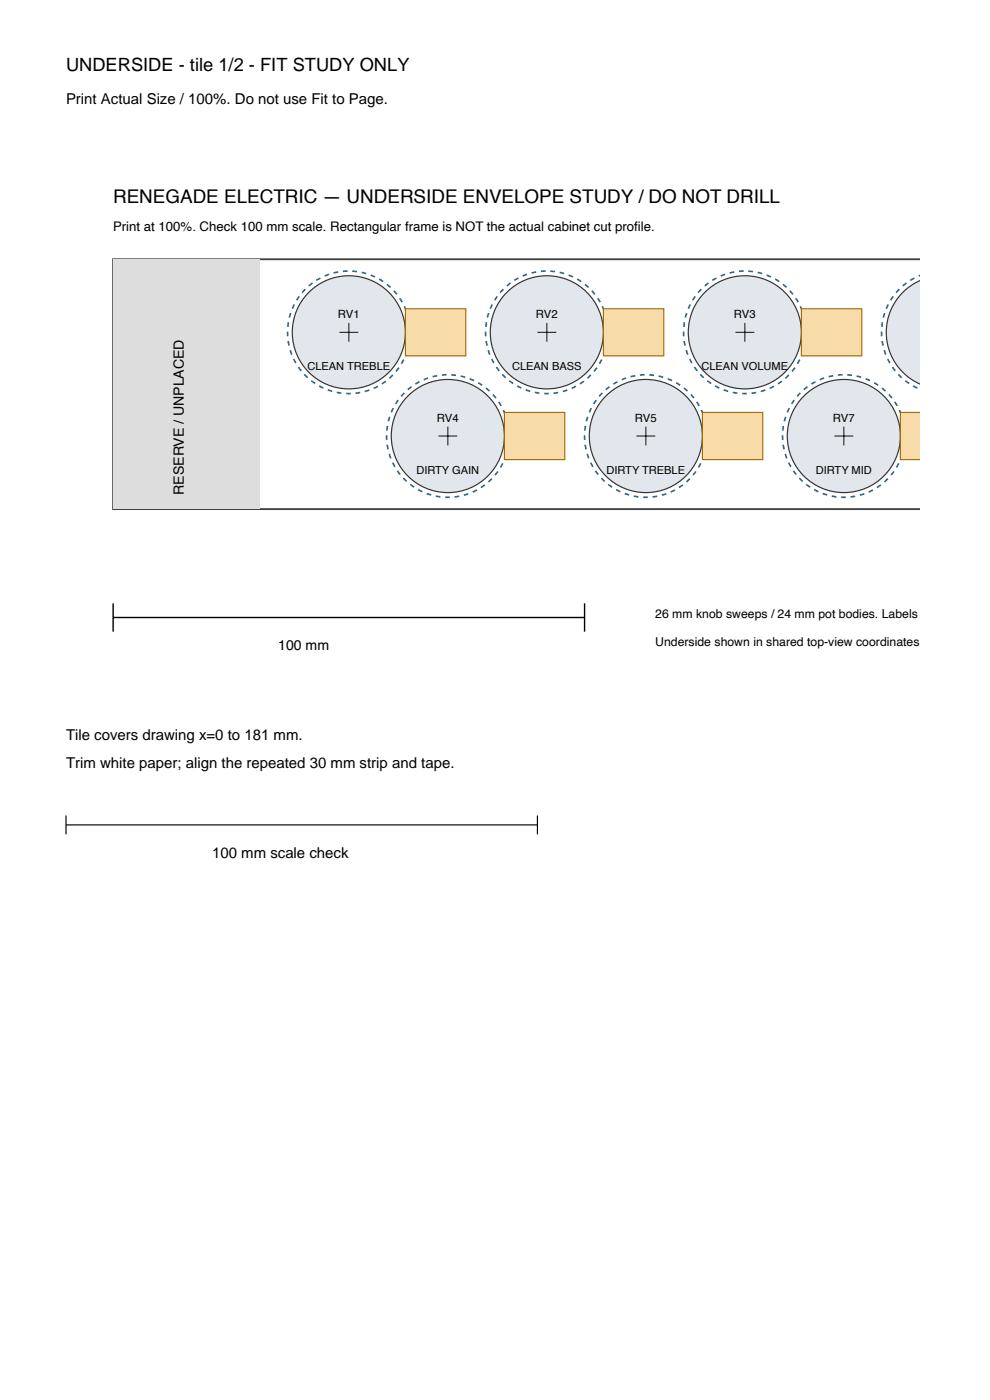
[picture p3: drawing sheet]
<svg xmlns="http://www.w3.org/2000/svg" width="210mm" height="297mm" viewBox="0 0 210 297" stroke-linecap="round" stroke-linejoin="round" font-family="sans-serif">
<defs><g id="words">
<text font-size="4" x="24" y="43">RENEGADE ELECTRIC — UNDERSIDE ENVELOPE STUDY / DO NOT DRILL</text>
<text font-size="3.9" x="14" y="15">UNDERSIDE - tile 1/2 - FIT STUDY ONLY</text>
<g font-size="3.2">
<text x="14" y="22">Print Actual Size / 100%. Do not use Fit to Page.</text>
<text x="14" y="157">Tile covers drawing x=0 to 181 mm.</text>
<text x="14" y="163">Trim white paper; align the repeated 30 mm strip and tape.</text>
<text x="45" y="182">100 mm scale check</text>
</g>
<g font-size="3">
<text x="39" y="105" transform="rotate(-90 39 105)">RESERVE / UNPLACED</text>
<text x="59" y="138">100 mm</text>
</g>
<text font-size="2.8" x="24" y="49">Print at 100%. Check 100 mm scale. Rectangular frame is NOT the actual cabinet cut profile.</text>
<g font-size="2.6">
<text x="139" y="131">26 mm knob sweeps / 24 mm pot bodies. Labels</text>
<text x="139" y="137">Underside shown in shared top-view coordinates,</text>
</g>
<g font-size="2.4">
<text x="71.7" y="67.5">RV1</text>
<text x="113.7" y="67.5">RV2</text>
<text x="155.7" y="67.5">RV3</text>
<text x="92.7" y="89.5">RV4</text>
<text x="134.7" y="89.5">RV5</text>
<text x="176.7" y="89.5">RV7</text>
</g>
<g font-size="2.3">
<text x="65.2" y="78.5">CLEAN TREBLE</text>
<text x="108.6" y="78.5">CLEAN BASS</text>
<text x="148.8" y="78.5">CLEAN VOLUME</text>
<text x="88.3" y="100.5">DIRTY GAIN</text>
<text x="128.6" y="100.5">DIRTY TREBLE</text>
<text x="173" y="100.5">DIRTY MID</text>
</g>
</g></defs>
<path d="M195.1 55h-171.1v53h171.1" fill="none" stroke="#444" stroke-width=".4"/>
<path d="M24 55h31v53h-31z" fill="#ddd"/>
<circle cx="74" cy="70.5" r="13" fill="none" stroke="#296890" stroke-width=".35" stroke-dasharray="1 1" stroke-linecap="butt"/>
<circle cx="74" cy="70.5" r="12" fill="#e1e7ed" stroke="#333" stroke-width=".25"/>
<path d="M86 65.5h12.8v10h-12.8z" fill="#f7dba8" stroke="#a66b00" stroke-width=".25"/>
<path d="M72 70.5h4zM74 68.5v4z" fill="#000" stroke="#111" stroke-width=".21"/>
<circle cx="116" cy="70.5" r="13" fill="none" stroke="#296890" stroke-width=".35" stroke-dasharray="1 1" stroke-linecap="butt"/>
<circle cx="116" cy="70.5" r="12" fill="#e1e7ed" stroke="#333" stroke-width=".25"/>
<path d="M128 65.5h12.8v10h-12.8z" fill="#f7dba8" stroke="#a66b00" stroke-width=".25"/>
<path d="M114 70.5h4zM116 68.5v4z" fill="#000" stroke="#111" stroke-width=".21"/>
<circle cx="158" cy="70.5" r="13" fill="none" stroke="#296890" stroke-width=".35" stroke-dasharray="1 1" stroke-linecap="butt"/>
<circle cx="158" cy="70.5" r="12" fill="#e1e7ed" stroke="#333" stroke-width=".25"/>
<path d="M170 65.5h12.8v10h-12.8z" fill="#f7dba8" stroke="#a66b00" stroke-width=".25"/>
<path d="M156 70.5h4zM158 68.5v4z" fill="#000" stroke="#111" stroke-width=".21"/>
<path d="M195.1 82.5a13 13 0 0 1-8.1-12 13 13 0 0 1 8.1-12" fill="none" stroke="#296890" stroke-width=".35" stroke-dasharray="1 1" stroke-linecap="butt"/>
<path d="M191.5 62l2.1-1.6 1.1-.7 .4-.5v-.7v24v-.7l-.4-.5a12 12 0 0 1-3.2-19.3z" fill="#e1e7ed" stroke="#333" stroke-width=".25"/>
<circle cx="95" cy="92.5" r="13" fill="none" stroke="#296890" stroke-width=".35" stroke-dasharray="1 1" stroke-linecap="butt"/>
<circle cx="95" cy="92.5" r="12" fill="#e1e7ed" stroke="#333" stroke-width=".25"/>
<path d="M107 87.5h12.8v10h-12.8z" fill="#f7dba8" stroke="#a66b00" stroke-width=".25"/>
<path d="M93 92.5h4zM95 90.5v4z" fill="#000" stroke="#111" stroke-width=".21"/>
<circle cx="137" cy="92.5" r="13" fill="none" stroke="#296890" stroke-width=".35" stroke-dasharray="1 1" stroke-linecap="butt"/>
<circle cx="137" cy="92.5" r="12" fill="#e1e7ed" stroke="#333" stroke-width=".25"/>
<path d="M149 87.5h12.8v10h-12.8z" fill="#f7dba8" stroke="#a66b00" stroke-width=".25"/>
<path d="M135 92.5h4zM137 90.5v4z" fill="#000" stroke="#111" stroke-width=".21"/>
<circle cx="179" cy="92.5" r="13" fill="none" stroke="#296890" stroke-width=".35" stroke-dasharray="1 1" stroke-linecap="butt"/>
<circle cx="179" cy="92.5" r="12" fill="#e1e7ed" stroke="#333" stroke-width=".25"/>
<path d="M191 87.5h4.1v10h-4.1z" fill="#f7dba8" stroke="#a66b00" stroke-width=".25"/>
<path d="M177 92.5h4zM179 90.5v4z" fill="#000" stroke="#111" stroke-width=".21"/>
<path d="M24 131h100M24 128v6M124 128v6" fill="none" stroke="#000" stroke-width=".3"/>
<path d="M14 175h100M14 173v4M114 173v4" fill="none" stroke="#000" stroke-width=".25"/>
<use href="#words"/>
</svg>
